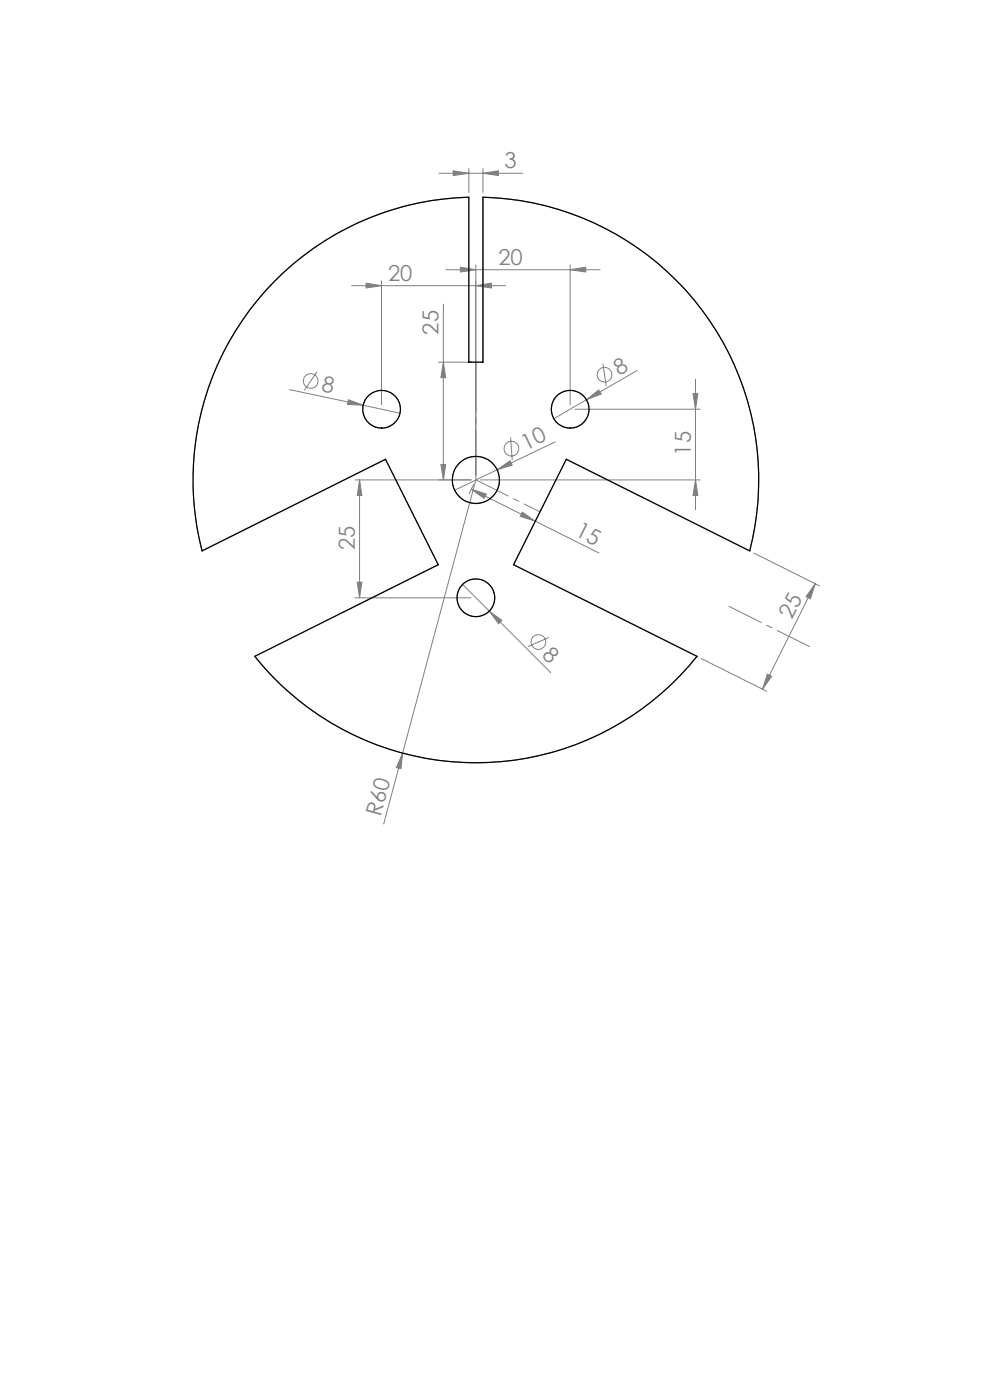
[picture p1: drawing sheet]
<svg xmlns="http://www.w3.org/2000/svg" width="210mm" height="297mm" viewBox="0 0 210 297" stroke-linecap="round" stroke-linejoin="round" font-family="sans-serif">
<defs><g id="words">
<g font-size="4.7" fill="#808080">
<text x="107" y="35.7">3</text>
<text x="82.3" y="59.6">20</text>
<text x="105.7" y="56.2">20</text>
<text x="93" y="71" transform="rotate(-90 93 71)">25</text>
<text x="68.1" y="83" transform="rotate(12 68.1 83)">8</text>
<text x="131.3" y="79.7" transform="rotate(-30 131.3 79.7)">8</text>
<text x="111.6" y="95.6" transform="rotate(-26 111.6 95.6)">10</text>
<text x="146.5" y="96.6" transform="rotate(-90 146.5 96.6)">15</text>
<text x="121.8" y="113.5" transform="rotate(27 121.8 113.5)">15</text>
<text x="75.3" y="116.7" transform="rotate(-90 75.3 116.7)">25</text>
<text x="168" y="131.5" transform="rotate(-63 168 131.5)">25</text>
<text x="114.8" y="139.2" transform="rotate(45 114.8 139.2)">8</text>
<text x="80.8" y="173.3" transform="rotate(-75 80.8 173.3)">R60</text>
</g>
</g></defs>
<g fill="none" stroke="#808080" stroke-width=".21">
<path d="M93.1 36.8h17.8M96.1 36.2l3.3 .6-3.3 .4zM99.4 35.7v5.1M102.4 36.8l3.3-.6v1zM102.4 35.7v5.1M80.9 59.6v26.2M94.6 57.2h32.7M97.6 56.7l3.3 .5-3.3 .5zM100.9 56.2v44.6M120.9 57.2l3.3-.5v1zM120.9 56.2v29.6M67.2 78.8l-2.6 4"/>
<path d="M74.6 60.6h32.7M77.6 60.1l3.3 .5-3.3 .5zM93 76.8h6.9M94.1 64.5v37.3M94.1 76.8l.4 3.3h-1zM100.9 60.6l3.3-.5v1zM127.9 77.1l.7 4.8M135.1 78.6l-10.7 6.2M61.4 82.7l15.6 3.3M73.9 84.8l3.1 1.2-3.3-.2zM77 86l7.8 1.7M93.5 98.5h1l-.4 3.3z"/>
<path d="M105.4 99.7l2.8-1.9 .5 .9zM105.4 99.7l-9 4.3M108.3 92.8l.4 4.8M117.8 93.7l-12.4 6M122 86.8h26.5M124.4 84.8l2.6-2.1 .5 .9zM124.4 84.8l-6.9 4M147 83.5h1l-.5 3.3zM147.5 80.5v27.7M75.3 101.8h24.6M76.3 101.8v25M76.3 101.8l.5 3.3h-1z"/>
<path d="M100 103.8l3.2 1-.5 .9zM100 103.8l27.1 13.5M100.5 102.7l-1 2M100.9 101.8l-19.5 73M102 101.8h46.5M110.8 108.7l2.7 1.9-3.2-1.1zM147.5 101.8l.5 3.3h-1zM159.9 117.3l13.9 7M75.3 126.8h24.6M75.8 123.5h1l-.5 3.3zM98.1 124l5.7 5.6M103.8 129.6l2.7 2-.7 .7z"/>
<path d="M103.8 129.6l13 13.1M116.4 135.3l-4.4 1.9M148.7 139.7l13.9 6.9M172.9 123.8l-1 3.2-.9-.4zM172.9 123.8l-11.2 22.4M85.4 159.8l-.3 3.3-1-.3zM162.8 143l.9 .5-2 2.7z"/>
<circle cx="128.2" cy="79.5" r="1.55"/>
<circle cx="65.9" cy="80.8" r="1.55"/>
<circle cx="108.5" cy="95.2" r="1.56"/>
<circle cx="114.2" cy="136.2" r="1.55"/>
</g>
<g fill="none" stroke="#808080" stroke-width=".25">
<path d="M58.1 59.9a59.9 59.9 0 0 1 41.3-18.1v35h3v-35a60 60 0 0 1 56.6 75.1l-38.9-19.5-11.2 22.4 38.9 19.4a60 60 0 0 1-93.8 0l39-19.4-11.2-22.4-38.9 19.5a59.9 59.9 0 0 1 15.2-57z"/>
<circle cx="80.9" cy="86.8" r="4"/>
<circle cx="120.9" cy="86.8" r="4"/>
<circle cx="101" cy="101.8" r="5"/>
<circle cx="100.9" cy="126.8" r="4"/>
</g>
<path d="M101 101.8l13.5 6.8M154.6 128.6l17.1 8.6" fill="none" stroke="#808080" stroke-width=".21" stroke-dasharray="15.2 1.3 1.3 1.3" stroke-dashoffset="7.6"/>
<path d="M101 76.8v25" fill="none" stroke="#808080" stroke-width=".21" stroke-dasharray="15.2 1.3 1.3 1.3" stroke-dashoffset="4.6"/>
<g fill="#808080">
<path d="M73.9 84.8l3.1 1.2-3.3-.2z"/>
<path d="M105.4 99.7l2.8-1.9 .5 .9z"/>
<path d="M124.4 84.8l2.6-2.1 .5 .9z"/>
<path d="M85.4 159.8l-.3 3.3-1-.3z"/>
<path d="M103.8 129.6l2.7 2-.7 .7z"/>
<path d="M120.9 57.2l3.3-.5v1zM97.6 56.7l3.3 .5-3.3 .5z"/>
<path d="M77.6 60.1l3.3 .5-3.3 .5zM100.9 60.6l3.3-.5v1z"/>
<path d="M96.1 36.2l3.3 .6-3.3 .4zM102.4 36.8l3.3-.6v1z"/>
<path d="M162.8 143l.9 .5-2 2.7zM172.9 123.8l-1 3.2-.9-.4z"/>
<path d="M75.8 123.5h1l-.5 3.3zM76.3 101.8l.5 3.3h-1zM147.5 101.8l.5 3.3h-1zM147 83.5h1l-.5 3.3z"/>
<path d="M94.1 76.8l.4 3.3h-1zM93.5 98.5h1l-.4 3.3z"/>
<path d="M100 103.8l3.2 1-.5 .9zM110.8 108.7l2.7 1.9-3.2-1.1z"/>
</g>
<g fill="none" stroke="#000" stroke-width=".25">
<path d="M58.3 59.6a59.9 59.9 0 0 1 41.1-17.8v35h3v-35a60 60 0 0 1 56.6 75.1l-38.9-19.5-11.2 22.4 38.9 19.4a60 60 0 0 1-93.8 0l39-19.4-11.2-22.4-38.9 19.5a60.1 60.1 0 0 1 15.4-57.3z"/>
<circle cx="80.9" cy="86.8" r="4"/>
<circle cx="120.9" cy="86.8" r="4"/>
<circle cx="100.9" cy="101.8" r="5"/>
<circle cx="100.9" cy="126.8" r="4"/>
</g>
<use href="#words"/>
</svg>
